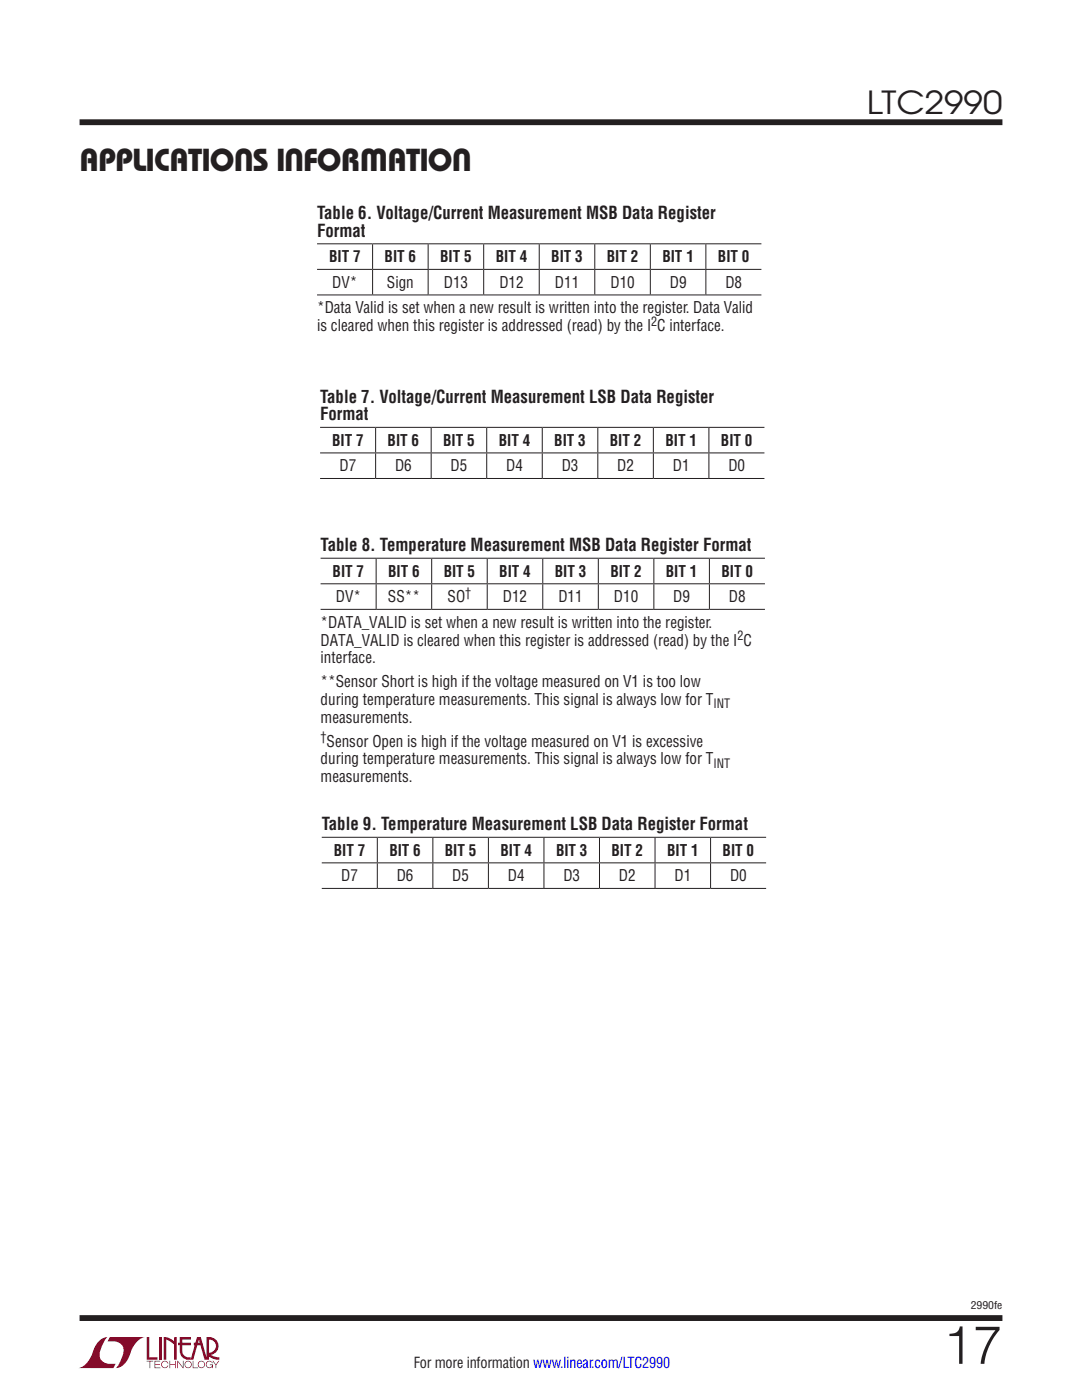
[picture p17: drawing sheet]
<svg xmlns="http://www.w3.org/2000/svg" width="216mm" height="279mm" viewBox="0 0 216 279" stroke-linecap="round" stroke-linejoin="round" font-family="sans-serif">
<defs><g id="words">
<text font-size="10.6" fill="#231f20" x="188.2" y="272.2">17</text>
<g font-size="6.3" fill="#231f20">
<text x="173" y="22.8">LTC2990</text>
<text x="15.9" y="34.1">Applications Information</text>
</g>
<g font-size="3.5" fill="#231f20">
<text x="63.3" y="43.7">Table 6. Voltage/Current Measurement MSB Data Register</text>
<text x="63.3" y="47.2">Format</text>
<text x="63.9" y="80.3">Table 7. Voltage/Current Measurement LSB Data Register</text>
<text x="63.9" y="83.9">Format</text>
<text x="64" y="110">Table 8. Temperature Measurement MSB Data Register Format</text>
<text x="64.2" y="165.7">Table 9. Temperature Measurement LSB Data Register Format</text>
</g>
<g font-size="3.2" fill="#231f20">
<text x="65.7" y="52.3">BIT 7</text>
<text x="76.7" y="52.3">BIT 6</text>
<text x="87.8" y="52.3">BIT 5</text>
<text x="98.9" y="52.3">BIT 4</text>
<text x="110" y="52.3">BIT 3</text>
<text x="121.1" y="52.3">BIT 2</text>
<text x="132.2" y="52.3">BIT 1</text>
<text x="143.3" y="52.3">BIT 0</text>
<text x="66.3" y="57.5">DV*</text>
<text x="77.2" y="57.5">Sign</text>
<text x="88.6" y="57.5">D13</text>
<text x="99.6" y="57.5">D12</text>
<text x="110.7" y="57.5">D11</text>
<text x="121.8" y="57.5">D10</text>
<text x="133.6" y="57.5">D9</text>
<text x="144.7" y="57.5">D8</text>
<text x="63.3" y="62.6">*Data Valid is set when a new result is written into the register. Data Valid</text>
<text x="63.3" y="66.1">is cleared when this register is addressed (read) by the I C interface.</text>
<text x="66.3" y="89">BIT 7</text>
<text x="77.4" y="89">BIT 6</text>
<text x="88.4" y="89">BIT 5</text>
<text x="99.5" y="89">BIT 4</text>
<text x="110.6" y="89">BIT 3</text>
<text x="121.7" y="89">BIT 2</text>
<text x="132.8" y="89">BIT 1</text>
<text x="143.9" y="89">BIT 0</text>
<text x="67.7" y="94.1">D7</text>
<text x="78.8" y="94.1">D6</text>
<text x="89.9" y="94.1">D5</text>
<text x="101" y="94.1">D4</text>
<text x="112.1" y="94.1">D3</text>
<text x="123.2" y="94.1">D2</text>
<text x="134.3" y="94.1">D1</text>
<text x="145.3" y="94.1">D0</text>
<text x="66.4" y="115.1">BIT 7</text>
<text x="77.5" y="115.1">BIT 6</text>
<text x="88.5" y="115.1">BIT 5</text>
<text x="99.6" y="115.1">BIT 4</text>
<text x="110.7" y="115.1">BIT 3</text>
<text x="121.8" y="115.1">BIT 2</text>
<text x="132.9" y="115.1">BIT 1</text>
<text x="144" y="115.1">BIT 0</text>
<text x="64" y="125.3">*DATA_VALID is set when a new result is written into the register.</text>
<text x="67" y="120.2">DV*</text>
<text x="77.4" y="120.2">SS**</text>
<text x="89.3" y="120.2">SO</text>
<text x="100.3" y="120.2">D12</text>
<text x="111.4" y="120.2">D11</text>
<text x="122.5" y="120.2">D10</text>
<text x="134.3" y="120.2">D9</text>
<text x="145.4" y="120.2">D8</text>
<text x="64" y="128.8">DATA_VALID is cleared when this register is addressed (read) by the I C</text>
<text x="64" y="132.4">interface.</text>
<text x="64" y="137.2">**Sensor Short is high if the voltage measured on V1 is too low</text>
<text x="64" y="140.7">during temperature measurements. This signal is always low for T</text>
<text x="64" y="144.2">measurements.</text>
<text x="65.2" y="149">Sensor Open is high if the voltage measured on V1 is excessive</text>
<text x="64" y="152.6">during temperature measurements. This signal is always low for T</text>
<text x="64" y="156.1">measurements.</text>
<text x="66.6" y="170.8">BIT 7</text>
<text x="77.7" y="170.8">BIT 6</text>
<text x="88.8" y="170.8">BIT 5</text>
<text x="99.9" y="170.8">BIT 4</text>
<text x="110.9" y="170.8">BIT 3</text>
<text x="122" y="170.8">BIT 2</text>
<text x="133.1" y="170.8">BIT 1</text>
<text x="144.2" y="170.8">BIT 0</text>
<text x="68.1" y="175.9">D7</text>
<text x="79.2" y="175.9">D6</text>
<text x="90.3" y="175.9">D5</text>
<text x="101.3" y="175.9">D4</text>
<text x="112.4" y="175.9">D3</text>
<text x="123.5" y="175.9">D2</text>
<text x="134.6" y="175.9">D1</text>
<text x="145.7" y="175.9">D0</text>
</g>
<text font-size="3" fill="#231f20" x="82.5" y="273.1">For more information www.linear.com/LTC2990</text>
<g font-size="2.5" fill="#231f20">
<text x="129.9" y="65">2</text>
<text x="92.8" y="119.1">†</text>
<text x="147.1" y="127.7">2</text>
<text x="142.4" y="141.3">INT</text>
<text x="64" y="147.9">†</text>
<text x="142.4" y="153.2">INT</text>
</g>
<text font-size="2.1" fill="#231f20" x="193.7" y="261.2">2990fe</text>
</g></defs>
<g fill="#900126">
<path d="M29.3 266.8h.5v4.1h1.6v.5h-2.1z"/>
<path d="M20 267.4l1-.5h.5h-.1a6.2 6.2 0 0 0-1.5 4 2.58 2.58 0 0 0 3.2 1.3l-.5 .8h-7a4.9 4.9 0 0 0 3.1-3.8l.4-.7z"/>
<path d="M21.9 266.9h7a4.9 4.9 0 0 0-3.1 3.7 3.2 3.2 0 0 1-2.7 2.4h.1a6.2 6.2 0 0 0 1.4-4.1 2.58 2.58 0 0 0-3.1-1.2z"/>
<path d="M31.8 266.8h.5v4.6h-.5z"/>
<path d="M32.7 266.8l1 .2 1 .7v-.9h.5v4.6h-.5v-3.1l-1.5-.9v4h-.5z"/>
<path d="M29.3 271.6h1.3v.1h-.6v1.3h-.2v-1.3h-.5z"/>
<path d="M30.8 271.6h1.2v.1h-1v.5h.9v.2h-.9v.5h1v.1h-1.2z"/>
<path d="M33.8 271.6h.2v.6h1v-.6h.1v1.4h-.1v-.6h-1v.6h-.2z"/>
<path d="M35.4 271.6h.1l1 1.2v-1.2h.1v1.4l-1.1-1.2v1.2h-.1z"/>
<path d="M38.5 271.6h.1v1.3h.9v.1h-1z"/>
<path d="M42.4 271.6h.1l.6 .7 .5-.7h.2l-.7 .8v.6h-.1v-.6z"/>
<path d="M35.9 266.8h2.2v.5h-1.7v.7h1.7v.5h-1.7v1.1a1.32 1.32 0 0 0 1.6 1.3v.5l1.3-4.6h.8l1.1 4.1v-4.1a1.84 1.84 0 0 1 2.3 1.4 1.84 1.84 0 0 1-1.4 2.2l.7 .4 1 .1v.5l-1.2-.2-1.1-.6v-.6a1.34 1.34 0 0 0 1.6-1.2 1.34 1.34 0 0 0-1.4-1.5v4.1h-.9l-.8-2.9h-1.3v-.5h1.2l-.2-.7-1.1 4.1a2.06 2.06 0 0 1-2.7-1.3v-1.6h-.4v-.5h.4z"/>
<path d="M37 271.8a.72 .72 0 0 1 1.2 .1 .72 .72 0 0 1-.4 1.1 .72 .72 0 0 1-1-.7h.2a.59 .59 0 0 0 .8 .5 .59 .59 0 0 0 .2-.9 .59 .59 0 0 0-1 .2v.2h-.2z"/>
<path d="M39.7 271.8a.72 .72 0 0 1 1.1 .1 .72 .72 0 0 1-.4 1.1 .72 .72 0 0 1-.9-.7h.1a.59 .59 0 0 0 .8 .5 .59 .59 0 0 0 .2-.9 .59 .59 0 0 0-1 .2v.2h-.1z"/>
<path d="M41.3 271.8a.72 .72 0 0 1 1.2 .2h-.2a.59 .59 0 0 0-.9-.1 .59 .59 0 0 0 .1 .9 .59 .59 0 0 0 .9-.4h-.5v-.1h.6v.7h-.1v-.3a.73 .73 0 0 1-1.1 .2 .73 .73 0 0 1 0-1.1z"/>
<path d="M32.4 271.8a.71 .71 0 0 1 1.2 .3h-.1a.59 .59 0 0 0-.9-.3 .59 .59 0 0 0-.1 1 .59 .59 0 0 0 .9-.3h.2a.73 .73 0 0 1-1.1 .4 .73 .73 0 0 1-.1-1.1z"/>
</g>
<path d="M15.9 24.4h184.1M15.9 263h184.1" fill="none" stroke="#231f20" stroke-width="1.2" stroke-linecap="butt"/>
<g fill="none" stroke="#231f20" stroke-width=".2">
<path d="M63.3 53.8h88.6M63.3 48.7h88.6M63.3 58.9h88.6M74.3 48.7v5M74.3 53.8v5M85.4 48.7v5M85.4 53.8v5M96.5 48.7v5M96.5 53.8v5M107.6 48.7v5M107.6 53.8v5M118.7 48.7v5"/>
<path d="M118.7 53.8v5M129.8 48.7v5M129.8 53.8v5M140.8 48.7v5M140.8 53.8v5M63.9 90.4h88.6M63.9 85.3h88.6M63.9 95.5h88.6M75 85.4v4.9M75 90.5v4.9M86 85.4v4.9M86 90.5v4.9"/>
<path d="M97.1 85.4v4.9M97.1 90.5v4.9M108.2 85.4v4.9M108.2 90.5v4.9M119.3 85.4v4.9M119.3 90.5v4.9M130.4 85.4v4.9M130.4 90.5v4.9M141.5 85.4v4.9M141.5 90.5v4.9M64 116.5h88.6M64 111.4h88.6"/>
<path d="M75.1 111.5v4.9M75.1 116.6v4.9M86.1 111.5v4.9M86.1 116.6v4.9M97.2 111.5v4.9M97.2 116.6v4.9M108.3 111.5v4.9M108.3 116.6v4.9M119.4 111.5v4.9M119.4 116.6v4.9M130.5 111.5v4.9M130.5 116.6v4.9"/>
<path d="M141.6 111.5v4.9M141.6 116.6v4.9M64 121.6h88.6M64.2 172.2h88.7M64.2 167.1h88.7M64.2 177.3h88.7M75.3 167.2v4.9M75.3 172.3v4.9M86.4 167.2v4.9M86.4 172.3v4.9M97.5 167.2v4.9M97.5 172.3v4.9"/>
<path d="M108.5 167.2v4.9M108.5 172.3v4.9M119.6 167.2v4.9M119.6 172.3v4.9M130.7 167.2v4.9M130.7 172.3v4.9M141.8 167.2v4.9M141.8 172.3v4.9"/>
</g>
<use href="#words"/>
</svg>
